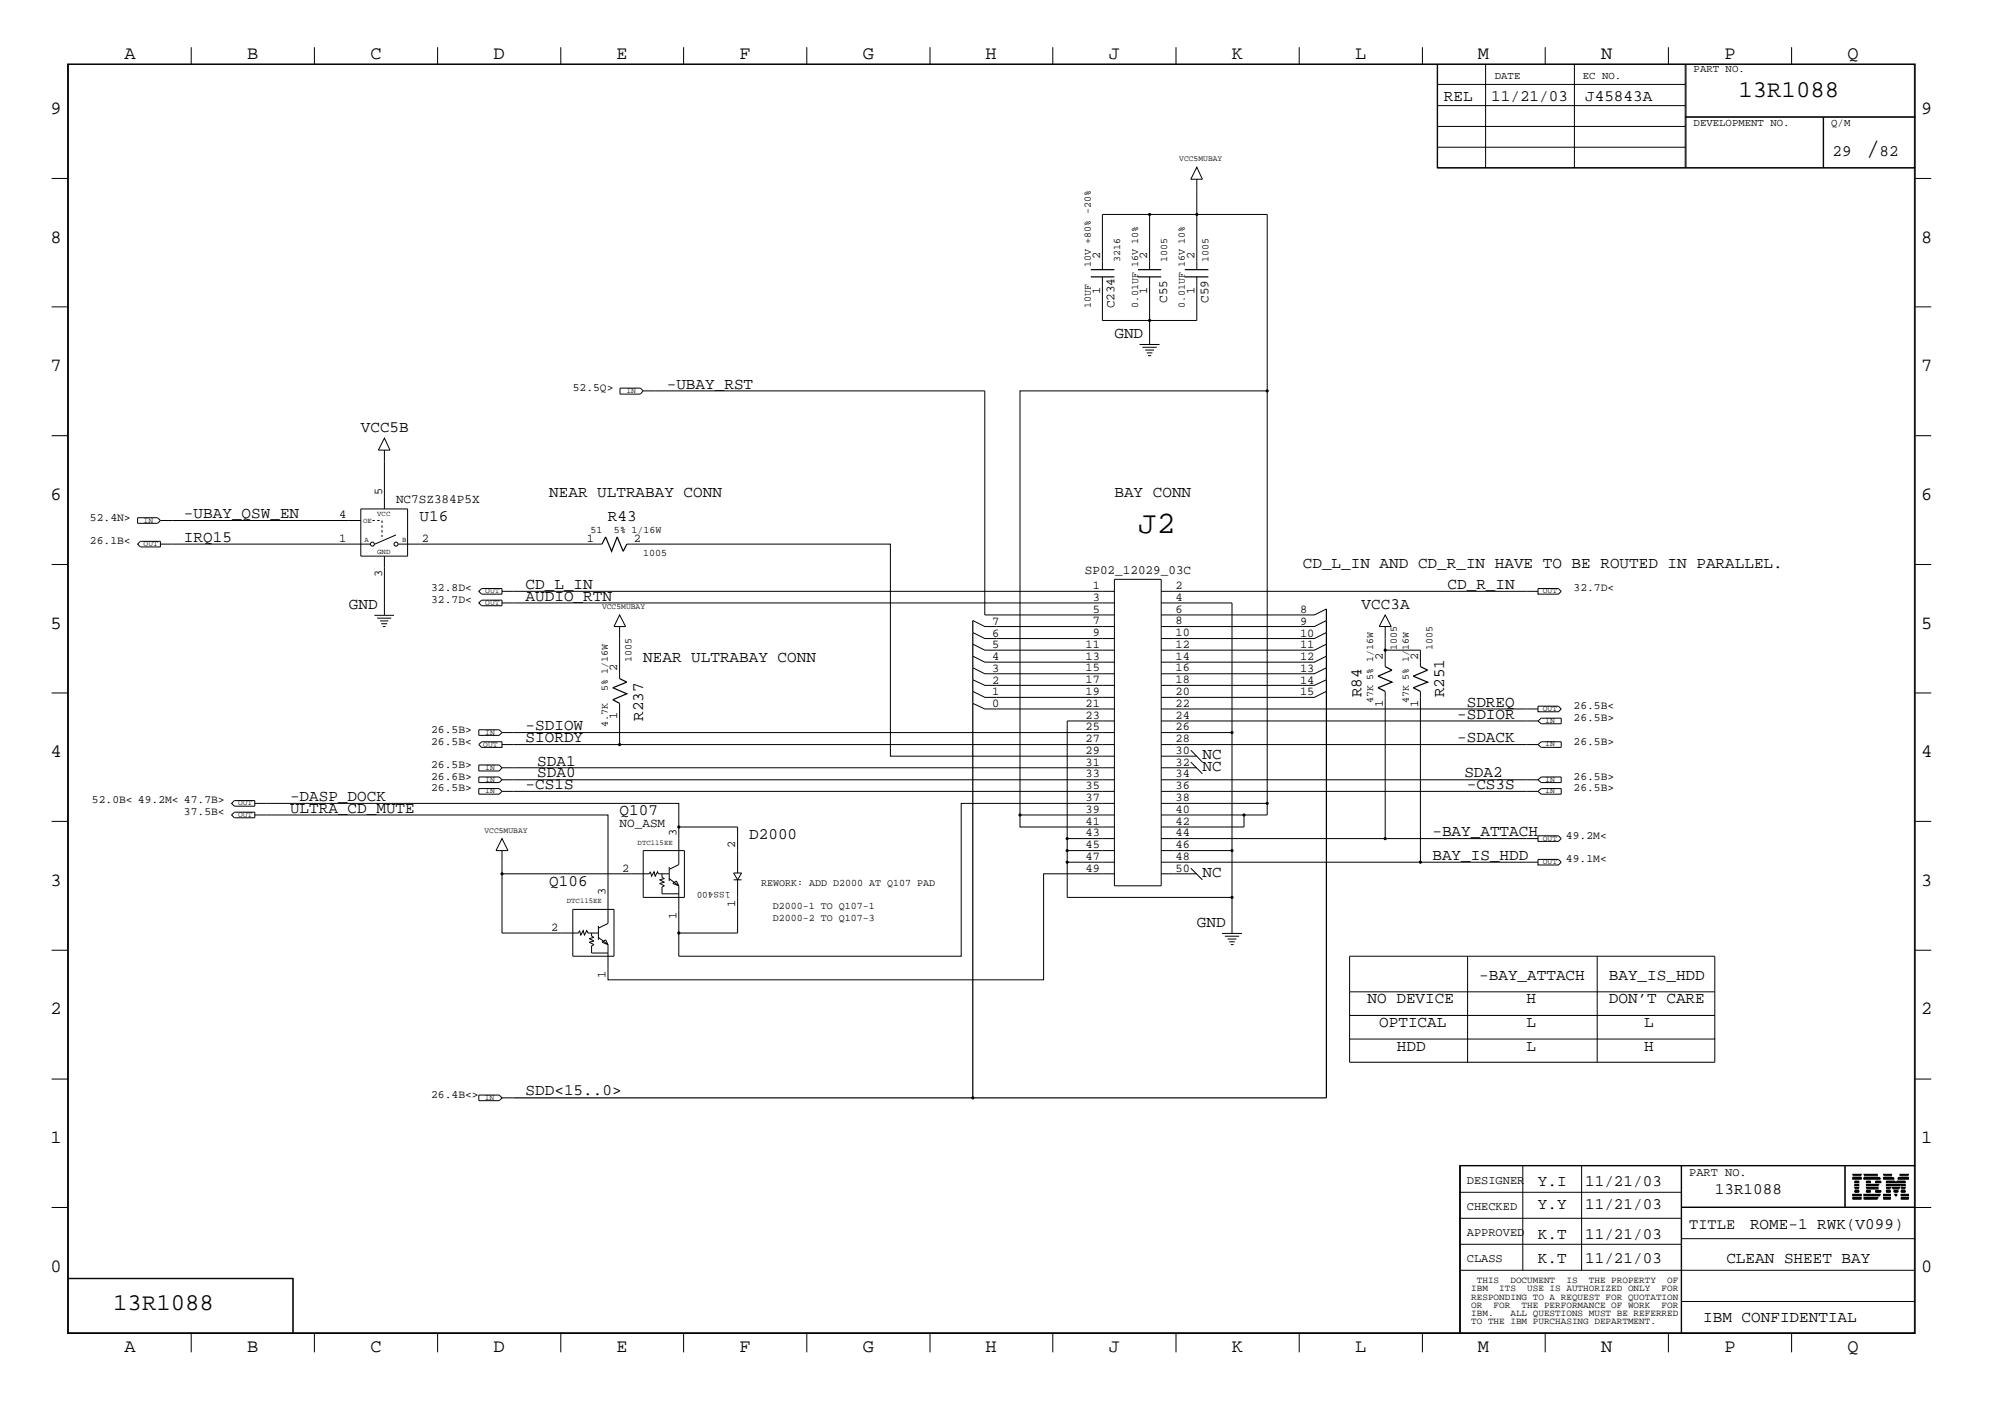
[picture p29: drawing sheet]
<svg xmlns="http://www.w3.org/2000/svg" width="423mm" height="300mm" viewBox="0 0 423 300" stroke-linecap="round" stroke-linejoin="round" font-family="sans-serif">
<defs><g id="words">
<text font-size="6.6" x="240.9" y="112.7">J2</text>
<text font-size="5.2" x="395" y="32.9">/</text>
<g font-size="5.1">
<text x="368" y="20.5">13R1088</text>
<text x="24" y="277.2">13R1088</text>
</g>
<g font-size="4">
<text x="26.3" y="12.5">A</text>
<text x="52.3" y="12.5">B</text>
<text x="78.4" y="12.5">C</text>
<text x="104.5" y="12.5">D</text>
<text x="130.5" y="12.5">E</text>
<text x="156.5" y="12.5">F</text>
<text x="182.6" y="12.5">G</text>
<text x="208.6" y="12.5">H</text>
<text x="234.7" y="12.5">J</text>
<text x="260.8" y="12.5">K</text>
<text x="286.9" y="12.5">L</text>
<text x="312.8" y="12.5">M</text>
<text x="338.9" y="12.5">N</text>
<text x="365" y="12.5">P</text>
<text x="391.1" y="12.5">Q</text>
<text x="10.7" y="24.1">9</text>
<text x="406.7" y="24.1">9</text>
<text x="10.7" y="51.4">8</text>
<text x="406.7" y="51.4">8</text>
<text x="10.7" y="78.6">7</text>
<text x="406.7" y="78.6">7</text>
<text x="10.7" y="105.8">6</text>
<text x="406.7" y="105.8">6</text>
<text x="10.7" y="133.1">5</text>
<text x="406.7" y="133.1">5</text>
<text x="10.7" y="160.2">4</text>
<text x="406.7" y="160.2">4</text>
<text x="10.7" y="187.5">3</text>
<text x="406.7" y="187.5">3</text>
<text x="10.7" y="214.6">2</text>
<text x="406.7" y="214.6">2</text>
<text x="10.7" y="241.9">1</text>
<text x="406.7" y="241.9">1</text>
<text x="10.7" y="269.2">0</text>
<text x="406.7" y="269.2">0</text>
<text x="26.3" y="286.2">A</text>
<text x="52.3" y="286.2">B</text>
<text x="78.4" y="286.2">C</text>
<text x="104.5" y="286.2">D</text>
<text x="130.5" y="286.2">E</text>
<text x="156.5" y="286.2">F</text>
<text x="182.6" y="286.2">G</text>
<text x="208.6" y="286.2">H</text>
<text x="234.7" y="286.2">J</text>
<text x="260.8" y="286.2">K</text>
<text x="286.9" y="286.2">L</text>
<text x="312.8" y="286.2">M</text>
<text x="338.9" y="286.2">N</text>
<text x="365" y="286.2">P</text>
<text x="391.1" y="286.2">Q</text>
</g>
<g font-size="3.4">
<text x="305.6" y="21.4">REL</text>
<text x="315.6" y="21.4">11/21/03</text>
<text x="335.5" y="21.4">J45843A</text>
<text x="387.9" y="32.9">29</text>
<text x="397.8" y="32.9">82</text>
<text x="235.9" y="71.5">GND</text>
<text x="141.1" y="82.3">-UBAY_RST</text>
<text x="76.4" y="91.4">VCC5B</text>
<text x="116.2" y="105.2">NEAR ULTRABAY CONN</text>
<text x="235.9" y="105.2">BAY CONN</text>
<text x="38.9" y="109.6">-UBAY_QSW_EN</text>
<text x="88.8" y="110.2">U16</text>
<text x="128.7" y="110.2">R43</text>
<text x="38.9" y="114.6">IRQ15</text>
<text x="111.3" y="124.6">CD_L_IN</text>
<text x="275.8" y="120.1">CD_L_IN AND CD_R_IN HAVE TO BE ROUTED IN PARALLEL.</text>
<text x="306.4" y="124.6">CD_R_IN</text>
<text x="73.8" y="128.9">GND</text>
<text x="111.3" y="127.1">AUDIO_RTN</text>
<text x="288.2" y="128.9">VCC3A</text>
<text x="136.1" y="140.1">NEAR ULTRABAY CONN</text>
<text x="288.2" y="147.6" transform="rotate(-90 288.2 147.6)">R84</text>
<text x="305.6" y="147.6" transform="rotate(-90 305.6 147.6)">R251</text>
<text x="310.5" y="149.5">SDREQ</text>
<text x="111.3" y="154.5">-SDIOW</text>
<text x="136.1" y="152.6" transform="rotate(-90 136.1 152.6)">R237</text>
<text x="308.4" y="152.1">-SDIOR</text>
<text x="111.3" y="157.1">SIORDY</text>
<text x="254.5" y="160.6">NC</text>
<text x="308.4" y="157.1">-SDACK</text>
<text x="111.3" y="167">-CS1S</text>
<text x="113.7" y="164.5">SDA0</text>
<text x="113.7" y="162.1">SDA1</text>
<text x="254.5" y="163.2">NC</text>
<text x="310" y="164.5">SDA2</text>
<text x="310.5" y="167">-CS3S</text>
<text x="61.4" y="172">ULTRA_CD_MUTE</text>
<text x="61.4" y="169.5">-DASP_DOCK</text>
<text x="131.1" y="172.5">Q107</text>
<text x="158.6" y="177.5">D2000</text>
<text x="303.2" y="177">-BAY_ATTACH</text>
<text x="254.5" y="185.5">NC</text>
<text x="303.2" y="181.9">BAY_IS_HDD</text>
<text x="116.2" y="187.5">Q106</text>
<text x="253.3" y="196.2">GND</text>
<text x="313.1" y="207.3">-BAY_ATTACH</text>
<text x="340.5" y="207.3">BAY_IS_HDD</text>
<text x="289.5" y="212.3">NO DEVICE</text>
<text x="323.1" y="212.3">H</text>
<text x="340.5" y="212.3">DON’T CARE</text>
<text x="291.9" y="217.3">OPTICAL</text>
<text x="323.1" y="217.3">L</text>
<text x="348" y="217.3">L</text>
<text x="295.7" y="222.3">HDD</text>
<text x="323.1" y="222.3">L</text>
<text x="348" y="222.3">H</text>
<text x="111.3" y="231.8">SDD&lt;15..0&gt;</text>
<text x="325.5" y="251">Y.I</text>
<text x="335.5" y="251">11/21/03</text>
<text x="325.5" y="255.9">Y.Y</text>
<text x="335.5" y="255.9">11/21/03</text>
<text x="363" y="252.7">13R1088</text>
<text x="325.5" y="262.2">K.T</text>
<text x="335.5" y="262.2">11/21/03</text>
<text x="370.4" y="260.2">ROME-1 RWK(V099)</text>
<text x="325.5" y="267.2">K.T</text>
<text x="335.5" y="267.2">11/21/03</text>
<text x="365.4" y="267.2">CLEAN SHEET BAY</text>
<text x="360.5" y="279.7">IBM CONFIDENTIAL</text>
</g>
<text font-size="3.2" x="357.5" y="260">TITLE</text>
<g font-size="2.7">
<text x="235.9" y="65.3" transform="rotate(-90 235.9 65.3)">C234</text>
<text x="247.1" y="64.1" transform="rotate(-90 247.1 64.1)">C55</text>
<text x="255.8" y="64.1" transform="rotate(-90 255.8 64.1)">C59</text>
<text x="83.8" y="106.4">NC7SZ384P5X</text>
<text x="229.6" y="121.4">SP02_12029_03C</text>
<text x="131.1" y="175">NO_ASM</text>
</g>
<g font-size="2.5">
<text x="232.8" y="54.9" transform="rotate(-90 232.8 54.9)">2</text>
<text x="242.8" y="54.9" transform="rotate(-90 242.8 54.9)">2</text>
<text x="252.8" y="54.9" transform="rotate(-90 252.8 54.9)">2</text>
<text x="232.8" y="62.3" transform="rotate(-90 232.8 62.3)">1</text>
<text x="242.8" y="62.3" transform="rotate(-90 242.8 62.3)">1</text>
<text x="252.8" y="62.3" transform="rotate(-90 252.8 62.3)">1</text>
<text x="80.9" y="104.7" transform="rotate(-90 80.9 104.7)">5</text>
<text x="71.8" y="109.6">4</text>
<text x="71.8" y="114.6">1</text>
<text x="89.3" y="114.6">2</text>
<text x="124.2" y="114.6">1</text>
<text x="134.2" y="114.6">2</text>
<text x="80.9" y="122.2" transform="rotate(-90 80.9 122.2)">3</text>
<text x="231.3" y="124.6">1</text>
<text x="248.8" y="124.6">2</text>
<text x="231.3" y="129.6">5</text>
<text x="231.3" y="127.1">3</text>
<text x="248.8" y="127.1">4</text>
<text x="248.8" y="129.6">6</text>
<text x="275.2" y="129.7">8</text>
<text x="210" y="137.2">5</text>
<text x="210" y="134.7">6</text>
<text x="210" y="132.2">7</text>
<text x="229.8" y="137.1">11</text>
<text x="231.3" y="132.1">7</text>
<text x="231.3" y="134.6">9</text>
<text x="248.8" y="132.1">8</text>
<text x="248.8" y="134.6">10</text>
<text x="248.8" y="137.1">12</text>
<text x="275.2" y="132.2">9</text>
<text x="275.2" y="134.7">10</text>
<text x="275.2" y="137.2">11</text>
<text x="130.6" y="142.1" transform="rotate(-90 130.6 142.1)">2</text>
<text x="210" y="139.7">4</text>
<text x="210" y="142.2">3</text>
<text x="229.8" y="139.6">13</text>
<text x="229.8" y="142.1">15</text>
<text x="248.8" y="139.6">14</text>
<text x="248.8" y="142.1">16</text>
<text x="275.2" y="139.7">12</text>
<text x="275.2" y="142.2">13</text>
<text x="292.7" y="139.6" transform="rotate(-90 292.7 139.6)">2</text>
<text x="300.1" y="139.6" transform="rotate(-90 300.1 139.6)">2</text>
<text x="210" y="147.2">1</text>
<text x="210" y="149.7">0</text>
<text x="210" y="144.7">2</text>
<text x="229.8" y="144.6">17</text>
<text x="229.8" y="147.1">19</text>
<text x="229.8" y="149.5">21</text>
<text x="248.8" y="144.6">18</text>
<text x="248.8" y="147.1">20</text>
<text x="248.8" y="149.5">22</text>
<text x="275.2" y="144.7">14</text>
<text x="275.2" y="147.2">15</text>
<text x="292.7" y="149.6" transform="rotate(-90 292.7 149.6)">1</text>
<text x="300.1" y="149.6" transform="rotate(-90 300.1 149.6)">1</text>
<text x="130.6" y="152.1" transform="rotate(-90 130.6 152.1)">1</text>
<text x="229.8" y="154.5">25</text>
<text x="229.8" y="152.1">23</text>
<text x="248.8" y="154.5">26</text>
<text x="248.8" y="152.1">24</text>
<text x="229.8" y="157.1">27</text>
<text x="229.8" y="159.5">29</text>
<text x="248.8" y="157.1">28</text>
<text x="248.8" y="159.5">30</text>
<text x="229.8" y="167">35</text>
<text x="229.8" y="164.5">33</text>
<text x="229.8" y="162.1">31</text>
<text x="248.8" y="167">36</text>
<text x="248.8" y="164.5">34</text>
<text x="248.8" y="162.1">32</text>
<text x="229.8" y="172">39</text>
<text x="229.8" y="169.5">37</text>
<text x="248.8" y="172">40</text>
<text x="248.8" y="169.5">38</text>
<text x="143.2" y="177" transform="rotate(-90 143.2 177)">3</text>
<text x="155.6" y="179.5" transform="rotate(-90 155.6 179.5)">2</text>
<text x="229.8" y="179.5">45</text>
<text x="229.8" y="177">43</text>
<text x="229.8" y="174.5">41</text>
<text x="248.8" y="179.5">46</text>
<text x="248.8" y="177">44</text>
<text x="248.8" y="174.5">42</text>
<text x="131.7" y="184.5">2</text>
<text x="229.8" y="184.5">49</text>
<text x="229.8" y="181.9">47</text>
<text x="248.8" y="184.5">50</text>
<text x="248.8" y="181.9">48</text>
<text x="128.2" y="189.4" transform="rotate(-90 128.2 189.4)">3</text>
<text x="155.6" y="191.9" transform="rotate(-90 155.6 191.9)">1</text>
<text x="116.7" y="196.9">2</text>
<text x="143.2" y="194.5" transform="rotate(-90 143.2 194.5)">1</text>
<text x="128.2" y="206.9" transform="rotate(-90 128.2 206.9)">1</text>
<text x="310.5" y="250.6">DESIGNER</text>
<text x="357.5" y="248.8">PART NO.</text>
<text x="310.5" y="256.1">CHECKED</text>
<text x="310.5" y="261.5">APPROVED</text>
<text x="310.5" y="267">CLASS</text>
</g>
<g font-size="2.4">
<text x="121.2" y="82.7">52.5Q&gt;</text>
<text x="19" y="110.2">52.4N&gt;</text>
<text x="19" y="115.1">26.1B&lt;</text>
<text x="91.3" y="125.1">32.8D&lt;</text>
<text x="333.1" y="125.1">32.7D&lt;</text>
<text x="91.3" y="127.6">32.7D&lt;</text>
<text x="91.3" y="155">26.5B&gt;</text>
<text x="333.1" y="150">26.5B&lt;</text>
<text x="333.1" y="152.6">26.5B&gt;</text>
<text x="91.3" y="157.6">26.5B&lt;</text>
<text x="333.1" y="157.6">26.5B&gt;</text>
<text x="91.3" y="167.5">26.5B&gt;</text>
<text x="91.3" y="165">26.6B&gt;</text>
<text x="91.3" y="162.5">26.5B&gt;</text>
<text x="333.1" y="167.5">26.5B&gt;</text>
<text x="333.1" y="165">26.5B&gt;</text>
<text x="19.5" y="170">52.0B&lt; 49.2M&lt; 47.7B&gt;</text>
<text x="38.9" y="172.5">37.5B&lt;</text>
<text x="331.5" y="177.5">49.2M&lt;</text>
<text x="331.5" y="182.5">49.1M&lt;</text>
<text x="91.3" y="232.3">26.4B&lt;&gt;</text>
</g>
<g font-size="2.3">
<text x="316.4" y="16.7">DATE</text>
<text x="335" y="16.7">EC NO.</text>
<text x="358.5" y="15.2">PART NO.</text>
<text x="358.5" y="26.6">DEVELOPMENT NO.</text>
<text x="387.6" y="26.6">Q/M</text>
</g>
<g font-size="2.1">
<text x="230.9" y="56.6" transform="rotate(-90 230.9 56.6)">10V +80% -20%</text>
<text x="237.1" y="55.4" transform="rotate(-90 237.1 55.4)">3216</text>
<text x="247.1" y="55.4" transform="rotate(-90 247.1 55.4)">1005</text>
<text x="250.8" y="56.6" transform="rotate(-90 250.8 56.6)">16V 10%</text>
<text x="255.8" y="55.4" transform="rotate(-90 255.8 55.4)">1005</text>
<text x="230.9" y="65.3" transform="rotate(-90 230.9 65.3)">10UF</text>
<text x="240.9" y="65.3" transform="rotate(-90 240.9 65.3)">0.01UF 16V 10%</text>
<text x="250.8" y="65.3" transform="rotate(-90 250.8 65.3)">0.01UF</text>
<text x="125" y="112.7">51</text>
<text x="130" y="112.7">5% 1/16W</text>
<text x="136.1" y="117.7">1005</text>
<text x="295.7" y="137.6" transform="rotate(-90 295.7 137.6)">1005</text>
<text x="303.2" y="137.6" transform="rotate(-90 303.2 137.6)">1005</text>
<text x="133.7" y="140.1" transform="rotate(-90 133.7 140.1)">1005</text>
<text x="128.7" y="146.3" transform="rotate(-90 128.7 146.3)">5% 1/16W</text>
<text x="290.7" y="148.8" transform="rotate(-90 290.7 148.8)">47K 5% 1/16W</text>
<text x="298.2" y="148.8" transform="rotate(-90 298.2 148.8)">47K 5% 1/16W</text>
<text x="128.7" y="153.8" transform="rotate(-90 128.7 153.8)">4.7K</text>
<text x="161.1" y="187.5">REWORK: ADD D2000 AT Q107 PAD</text>
<text x="163.6" y="192.4">D2000-1 TO Q107-1</text>
<text x="163.6" y="194.9">D2000-2 TO Q107-3</text>
</g>
<g font-size="2">
<text x="154.6" y="188.7" transform="rotate(180 154.6 188.7)">1SS400</text>
<text x="311.4" y="273.2">IBM</text>
<text x="311.4" y="275">RESPONDING TO A REQUEST FOR QUOTATION</text>
<text x="312.6" y="271.4">THIS</text>
<text x="317.3" y="273.2">ITS</text>
<text x="319.7" y="271.4">DOCUMENT</text>
<text x="323.3" y="273.2">USE IS AUTHORIZED ONLY</text>
<text x="331.6" y="271.4">IS</text>
<text x="336.3" y="271.4">THE PROPERTY</text>
<text x="351.7" y="273.2">FOR</text>
<text x="352.9" y="271.4">OF</text>
<text x="311.4" y="276.7">OR</text>
<text x="311.4" y="278.6">IBM.</text>
<text x="311.4" y="280.2">TO THE IBM PURCHASING DEPARTMENT.</text>
<text x="316.1" y="276.7">FOR</text>
<text x="319.7" y="278.6">ALL QUESTIONS MUST BE REFERRED</text>
<text x="322.1" y="276.7">THE PERFORMANCE OF WORK</text>
<text x="351.7" y="276.7">FOR</text>
</g>
<g font-size="1.7">
<text x="249.6" y="34.1">VCC5MUBAY</text>
<text x="132.6" y="83.1">IN</text>
<text x="30.4" y="110.6">IN</text>
<text x="30.4" y="115.6">OUT</text>
<text x="102.7" y="125.6">OUT</text>
<text x="326.6" y="125.6">OUT</text>
<text x="102.7" y="128.1">OUT</text>
<text x="127.4" y="128.9">VCC5MUBAY</text>
<text x="102.7" y="155.4">IN</text>
<text x="326.6" y="150.5">OUT</text>
<text x="327.1" y="152.9">IN</text>
<text x="102.3" y="158">OUT</text>
<text x="327.1" y="157.9">IN</text>
<text x="102.7" y="167.9">IN</text>
<text x="102.7" y="165.4">IN</text>
<text x="102.7" y="162.9">IN</text>
<text x="327.1" y="167.9">IN</text>
<text x="327.1" y="165.4">IN</text>
<text x="50.4" y="170.4">OUT</text>
<text x="50.4" y="173">OUT</text>
<text x="102.5" y="176.2">VCC5MUBAY</text>
<text x="326.6" y="177.9">OUT</text>
<text x="326.6" y="182.9">OUT</text>
<text x="102.6" y="232.7">IN</text>
</g>
<g font-size="1.6">
<text x="76.9" y="110.7">OE</text>
<text x="79.8" y="109.2">VCC</text>
<text x="77.1" y="114.6">A</text>
<text x="79.8" y="117.2">GND</text>
<text x="85.1" y="114.6">B</text>
<text x="135" y="178.7">DTC115EE</text>
<text x="120" y="191.2">DTC115EE</text>
</g>
</g></defs>
<g fill="none" stroke="#000" stroke-width=".21">
<path d="M14.3 13.5h391.1v268.7h-391.1zM14.5 13.6h390.7v268.4h-390.7zM40.5 10v3.5M66.5 10v3.5M92.6 10v3.5M118.7 10v3.5M144.7 10v3.5M170.8 10v3.5M196.9 10v3.5M222.8 10v3.5M248.9 10v3.5M275 10v3.5"/>
<path d="M301.1 10v3.5M304.2 13.5v22.1h101.2M304.2 17.9h52.5M304.3 13.5v22.1M314.5 13.5v22.1M327.1 10v3.5M333.2 13.5v22.1M353.1 10v3.5M356.7 13.5v22.1M356.9 13.5v22.1M379.2 10v3.5M10.9 37.8h3.4"/>
<path d="M253.3 35.4l1.2 2.5h-2.4zM253.3 37.9v7.5h-10M304.2 35.5h101.2M304.2 26.8h52.5M304.2 22.4h52.5M304.3 31.2h52.4M356.7 24.8h48.7M356.7 24.7h48.7M385.9 24.8v10.8M386 24.8v10.8M405.4 37.8h3.4M233.3 57.1v-11.7h10v11.7"/>
<path d="M233.3 58.6v9.2h20v-9.2M243.3 58.6v14.2M253.3 57.1v-11.7h14.9v37.3M10.9 64.9h3.4M241.2 72.9h4.2M241.8 73.5h3.1M242.4 74.1h1.9M242.7 74.7h1.2M243 75.3h.7M405.4 64.9h3.4M10.9 92.2h3.4M81.4 92.7l1.2 2.6h-2.5z"/>
<path d="M81.4 95.3v12.4M131.2 82.1h4.4l.5 .6-.5 .7h-4.4zM136.1 82.7h72.3v47.4h27.5M268.2 82.7h-52.3v89.8M268.2 82.7v87.3h-22.4M405.4 92.2h3.4M10.9 119.5h3.4M29.1 115.1l.6-.5h4.3v1.1h-4.3zM29.1 109.6h4.3l.6 .6-.6 .5h-4.3zM34 115.1h44.3M34 110.2h42.4M76.4 107.7h9.9v10h-9.9z"/>
<path d="M78.8 110.2h.5M79.8 110.2h.5M80.9 110.2v.5M80.9 111.2v.5M80.9 112.2v.5M80.9 113.2v.4M81.4 117.7v12.4M83.8 113.2l-4.5 1.9M84.3 115.1h43.1M132.7 115.1h55.8v44.9h47.4M405.4 119.5h3.4M79.2 130.2h4.2"/>
<path d="M79.8 130.8h3M80.4 131.4h1.8M80.7 132h1.3M81 132.6h.6M101.3 125.1l.6-.6h4.4v1.2h-4.4zM101.3 127.6l.6-.6h4.4v1.2h-4.4zM106.3 125.1h129.6M106.3 127.6h129.6M131.1 130.1l1.3 2.5h-2.4zM131.1 132.6v11M205.9 133.9l2.5 1.2h27.5M205.9 136.3l2.5 1.3h27.5"/>
<path d="M205.9 138.9l2.5 1.2h27.5M205.9 131.3l2.5 1.3h27.5M235.9 122.6h9.9v64.9h-9.9zM245.8 125.1h79.7M245.8 127.6h15v27.4M280.8 133.9l-2.6 1.2h-32.4M280.8 138.9l-2.6 1.2h-32.4M280.8 136.3l-2.6 1.3h-32.4M280.8 128.9l-2.6 1.2h-32.4M280.8 131.3l-2.6 1.3h-32.4M293.2 130.1l1.3 2.5h-2.6zM293.2 137.6h7.5v3.5"/>
<path d="M293.2 132.6v8.5M325.5 124.5h4.4l.6 .6-.6 .6h-4.4zM10.9 146.6h3.4M101.3 157.6l.6-.6h4.4v1.2h-4.4zM101.3 154.4h4.4l.6 .6-.6 .6h-4.4zM106.3 155h129.6M131.1 148.8v8.8h-24.8M131.1 157.6h104.8M205.9 143.8l2.5 1.2h27.5M205.9 148.8l2.5 1.2h27.5M205.9 146.3l2.5 1.3h27.5M205.9 141.3l2.5 1.3h27.5"/>
<path d="M235.9 152.6h-10v37.3h34.9M245.8 155h15v25M245.8 150h79.7M245.8 152.6h79.7M245.8 157.6h79.7M252.1 158.8l2.4 2.5M280.8 146.3l-2.6 1.3h-32.4M280.8 143.8l-2.6 1.2h-32.4M280.8 141.3l-2.6 1.3h-32.4M293.2 146.3v31.2M300.7 146.3v36.2M325.5 149.4h4.4l.6 .6-.6 .6h-4.4z"/>
<path d="M325.5 152.6l.7-.6h4.3v1.2h-4.3zM325.5 157.6l.7-.6h4.3v1.2h-4.3zM405.4 146.6h3.4M10.9 173.8h3.4M49 172.5l.6-.6h4.3v1.2h-4.3zM49.6 169.4h4.3v1.2h-4.3l-.6-.6zM53.9 172.5h74.8v22.9l-2 1M53.9 170h89.8v5h12.4v9.7M101.3 161.9h4.4l.6 .6-.6 .7h-4.4zM101.3 164.4h4.4l.6 .6-.6 .6h-4.4zM101.3 166.9h4.4l.6 .6-.6 .6h-4.4zM106.3 177.5l1.2 2.5h-2.5z"/>
<path d="M106.3 162.5h129.6M106.3 165h129.6M106.3 167.5h129.6M143.7 175v8l-2.1 1M215.9 172.5v2.5h20M215.9 172.5h20M225.9 177.5h10M235.9 170h-32.4v32.4h-59.8v-14.9M245.8 160h7.5M245.8 162.5h7.5M245.8 165h79.7M245.8 167.5h79.7"/>
<path d="M245.8 177.5h79.7M252.1 161.3l2.4 2.4M263.3 172.5v2.5h-17.5M268.2 170v2.5h-22.4M325.5 176.9h4.4l.6 .6-.6 .6h-4.4zM325.5 167.5l.7-.6h4.3v1.2h-4.3zM325.5 165l.7-.6h4.3v1.2h-4.3zM405.4 173.8h3.4M106.3 180v17.4h16.1l.3-.5 .2 1 .5-1 .3 1 .5-1 .3 .5h2.2M106.3 184.9h31.1l.3-.4 .2 .9 .5-.9 .3 .9 .5-.9 .2 .4h2.2M121.2 192.4h8.8v10h-8.8zM125.2 197.4v.7l.5 .3-1 .2 1 .5-1 .3 1 .5-.5 .3v1.5h3.5"/>
<path d="M126.7 195.9v3M126.7 198.4l2 1.5M127.4 199.4l.8-.5 .5 1zM136.1 180h8.8v9.9h-8.8zM140.1 184.9v.8l.5 .2-1 .3 1 .5-1 .2 1 .6-.5 .2v1.4h3.6M141.6 183.5v2.9M141.6 185.9l2.1 1.6M142.4 186.9l.8-.5 .5 1.1zM155.3 186.2h1.7M156.1 186.2l-.8-1.5h1.7l-.9 1.5v11.2h-12.4M225.9 180h10M225.9 182.5h10"/>
<path d="M235.9 184.9h-15v22.4h-92.2v-7.4M245.8 180h15M245.8 182.5h79.7M245.8 184.9h7.5M252.1 183.7l2.4 2.5M258.7 197.5h4.2M259.2 198.1h3.1M259.8 198.7h1.9M260.2 199.3h1.2M260.5 199.9h.6M260.8 180v17.4M325.5 181.9h4.4l.6 .6-.6 .5h-4.4z"/>
<path d="M10.9 201.1h3.4M285.7 209.9v5h77.3M285.7 209.9v-7.5h77.3v7.5M285.7 214.9v9.9h24.9M285.7 209.9h77.3M310.6 202.4v22.4h52.4v-4.9M338.1 202.4v22.4M363 209.9v10h-77.3M405.4 201.1h3.4M10.9 228.3h3.4M101.3 231.7h4.4l.6 .6-.6 .6h-4.4zM106.3 232.3h2.4"/>
<path d="M405.4 228.3h3.4M10.9 255.5h3.4M308.9 246.7h96.5M308.9 257.8h47M308.9 252.3h47M309.1 246.6v35.4M322.3 246.6v22.2M334.8 246.6v22.2M355.9 246.6v35.4M355.9 255.4h49.5M355.9 255.5h52.9M390.5 246.6v8.9"/>
<path d="M390.6 246.6v8.9M392.2 253.7h1.8zM392.2 253.6h1.8zM392.2 253.4l1.8 .1zM392.2 253l1.8 .1zM392.2 252.8l1.8 .1zM392.2 252.7l1.8 .1zM392.2 249.4l1.8 .1zM392.2 249.3l1.8 .1zM392.2 249.2l1.8 .1zM392.2 248.8h1.8zM392.2 248.7h1.8z"/>
<path d="M392.2 248.5l1.8 .1zM392.6 252.3h.8zM392.6 252.1l.8 .1zM392.6 252l.8 .1zM392.6 251.6h.8zM392.6 251.5h.8zM392.6 251.3l.8 .1zM392.6 250.9l.8 .1zM392.6 250.8h.8zM392.6 250.6l.8 .1zM392.6 250.2l.8 .1zM392.6 250l.8 .1z"/>
<path d="M392.6 249.9h.8zM394.5 253.7h2.8zM394.5 253.6h2.9zM394.5 253.4l3 .1zM394.5 248.8h3zM394.5 248.7h2.9zM394.5 248.5l2.8 .1zM394.5 253l3.3 .1zM394.5 252.8l3.4 .1zM394.5 252.7l3.4 .1zM394.5 249.4l3.4 .1zM394.5 249.3l3.4 .1z"/>
<path d="M394.5 249.2l3.3 .1zM395.1 251.6h2.6zM395.1 251.5h2.5zM395.1 251.3l2.4 .1zM395.1 250.9l2.4 .1zM395.1 250.8h2.5zM395.1 250.6l2.6 .1zM395.1 252.3h.8zM395.1 252.1l.8 .1zM395.1 252l.8 .1zM395.1 250.2l.8 .1zM395.1 250l.8 .1z"/>
<path d="M395.1 249.9h.8zM397 252.3h1.1zM397 252.1l1.1 .1zM397 252l1.1 .1zM397 250.2l1.1 .1zM397 250l1.1 .1zM397 249.9h1.1zM398.7 253.7h1.4zM398.7 253.6h1.4zM398.7 253.4l1.4 .1zM398.7 253l1.4 .1zM398.7 252.8l1.4 .1z"/>
<path d="M398.7 252.7l1.4 .1zM398.7 249.4l2.2 .1zM398.7 249.3l2.1 .1zM398.7 249.2l2 .1zM398.7 248.8h1.8zM398.7 248.7h1.8zM398.7 248.5l1.7 .1zM399.3 252.3h.8zM399.3 252.1l.8 .1zM399.3 252l.8 .1zM399.3 251.6h.8zM399.3 251.5h.8z"/>
<path d="M399.3 251.3l.8 .1zM399.3 250.9l.8 .1zM399.3 250.8h.8zM399.3 250.6l.8 .1zM399.3 250.2l1.9 .1zM399.3 250l1.9 .1zM399.3 249.9h1.8zM400.3 250.6l2 .1zM400.4 250.9l1.8 .1zM400.4 250.8h1.8zM400.5 251.3l1.6 .1zM400.6 251.5h1.5z"/>
<path d="M400.6 251.6h1.4zM400.9 252.1l.8 .1zM400.9 252l.8 .1zM401 252.3h.7zM401.1 252.7l.4 .1zM401.2 252.8l.3 .1zM401.2 253l.2 .1zM401.4 250.2l1.9 .1zM401.5 250l1.8 .1zM401.5 249.9h1.8zM401.7 249.4l2.2 .1zM401.8 249.3l2.1 .1z"/>
<path d="M401.8 249.2l2.1 .1zM402.1 248.8h1.8zM402.1 248.7h1.8zM402.2 248.5l1.7 .1zM402.4 253.7h1.5zM402.4 253.6h1.5zM402.4 253.4l1.5 .1zM402.4 253l1.5 .1zM402.4 252.8l1.5 .1zM402.4 252.7l1.5 .1zM402.4 252.3h.9zM402.4 252.1l.9 .1z"/>
<path d="M402.4 252l.9 .1zM402.4 251.6h.9zM402.4 251.5h.9zM402.4 251.3l.9 .1zM402.4 250.9l.9 .1zM402.4 250.8h.9zM402.4 250.6l.9 .1zM405.4 246.6h-96.5v35.4M14.3 270.5h47.8v11.5M14.3 270.6h47.8M62 270.5v11.5M308.9 268.8h96.5"/>
<path d="M308.9 263.3h47M355.9 275.4h49.5M355.9 262.1h49.5M40.5 282v4.2M66.5 282v4.2M92.6 282v4.2M118.7 282v4.2M144.7 282v4.2M170.8 282v4.2M196.9 282v4.2M222.8 282v4.2M248.9 282v4.2"/>
<path d="M275 282v4.2M301.1 282v4.2M327.1 282v4.2M353.1 282v4.2M379.2 282v4.2"/>
<circle cx="78.8" cy="115.1" r=".42"/>
<circle cx="83.8" cy="115.1" r=".42"/>
</g>
<path d="M230.9 58.6h5M230.9 57.1h5M240.9 58.6h4.9M240.9 57.1h4.9M250.8 58.6h5M250.8 57.1h5M127.4 115.1l.8-1.5 1.3 3.1 1.1-3.1 1.3 3.1 .8-1.6M205.9 131.3v101M280.8 128.9v103.4h-172.1M131.1 143.6l1.6 .8-3 1.1 3 1.3-3 1.3 1.4 .7M293.2 141.1l1.4 .7-2.9 1.3 2.9 1.3-2.9 1.1 1.5 .8M300.7 141.1l1.5 .7-3.1 1.3 3.1 1.3-3.1 1.1 1.6 .8" fill="none" stroke="#000" stroke-width=".25"/>
<g fill="#000">
<circle cx="243.3" cy="45.4" r=".34"/>
<circle cx="253.3" cy="45.4" r=".34"/>
<circle cx="243.3" cy="67.8" r=".34"/>
<circle cx="268.2" cy="82.7" r=".34"/>
<circle cx="293.2" cy="137.6" r=".34"/>
<circle cx="131.1" cy="157.6" r=".34"/>
<circle cx="260.8" cy="155" r=".34"/>
<circle cx="143.7" cy="175" r=".34"/>
<circle cx="215.9" cy="172.5" r=".34"/>
<circle cx="225.9" cy="177.5" r=".34"/>
<circle cx="263.3" cy="172.5" r=".34"/>
<circle cx="268.2" cy="170" r=".34"/>
<circle cx="293.2" cy="177.5" r=".34"/>
<circle cx="106.3" cy="184.9" r=".34"/>
<circle cx="143.7" cy="197.4" r=".34"/>
<circle cx="225.9" cy="180" r=".34"/>
<circle cx="225.9" cy="182.5" r=".34"/>
<circle cx="260.8" cy="180" r=".34"/>
<circle cx="260.8" cy="189.9" r=".34"/>
<circle cx="300.7" cy="182.5" r=".34"/>
<circle cx="205.9" cy="232.3" r=".34"/>
</g>
<use href="#words"/>
</svg>
